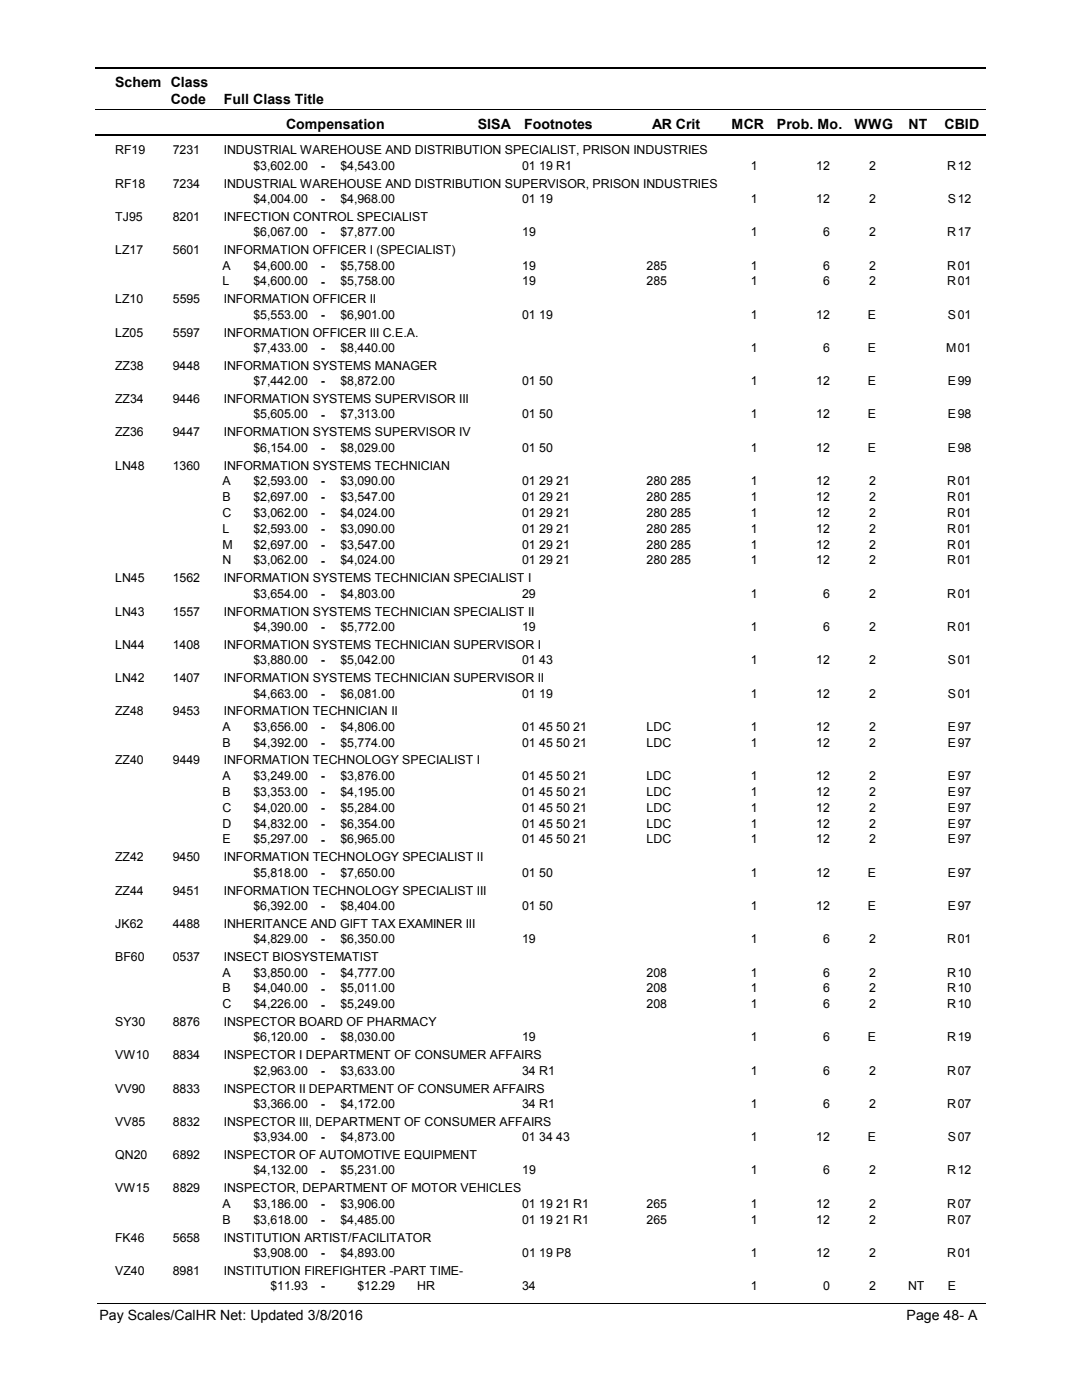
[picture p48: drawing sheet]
<svg xmlns="http://www.w3.org/2000/svg" width="216mm" height="279mm" viewBox="0 0 216 279" stroke-linecap="round" stroke-linejoin="round" font-family="sans-serif">
<defs><g id="words">
<g font-size="2.8">
<text x="23" y="17.3">Schem Class</text>
<text x="34.1" y="20.7">Code</text>
<text x="44.6" y="20.7">Full Class Title</text>
<text x="57.1" y="25.7">Compensation</text>
<text x="95.3" y="25.7">SISA</text>
<text x="104.6" y="25.7">Footnotes</text>
<text x="130.2" y="25.7">AR Crit</text>
<text x="146" y="25.7">MCR</text>
<text x="155.1" y="25.7">Prob. Mo.</text>
<text x="170.5" y="25.7">WWG</text>
<text x="181.3" y="25.7">NT</text>
<text x="188.5" y="25.7">CBID</text>
<text x="19.8" y="263.4">Pay Scales/CalHR Net: Updated 3/8/2016</text>
<text x="180.9" y="263.4">Page 48- A</text>
</g>
<g font-size="2.5">
<text x="23" y="30.8">RF19</text>
<text x="34.5" y="30.8">7231</text>
<text x="44.7" y="30.8">INDUSTRIAL WAREHOUSE AND DISTRIBUTION SPECIALIST, PRISON INDUSTRIES</text>
<text x="50.6" y="33.9">$3,602.00</text>
<text x="64" y="33.9">-</text>
<text x="67.9" y="33.9">$4,543.00</text>
<text x="104.2" y="33.9">01 19 R1</text>
<text x="149.8" y="33.9">1</text>
<text x="162.9" y="33.9">12</text>
<text x="173.5" y="33.9">2</text>
<text x="189" y="33.9">R</text>
<text x="191.1" y="33.9">12</text>
<text x="23" y="37.5">RF18</text>
<text x="34.5" y="37.5">7234</text>
<text x="44.7" y="37.5">INDUSTRIAL WAREHOUSE AND DISTRIBUTION SUPERVISOR, PRISON INDUSTRIES</text>
<text x="50.6" y="40.5">$4,004.00</text>
<text x="64" y="40.6">-</text>
<text x="67.9" y="40.5">$4,968.00</text>
<text x="104.2" y="40.5">01 19</text>
<text x="149.8" y="40.5">1</text>
<text x="162.9" y="40.5">12</text>
<text x="173.5" y="40.5">2</text>
<text x="189.2" y="40.5">S</text>
<text x="191.1" y="40.5">12</text>
<text x="23" y="44.1">TJ95</text>
<text x="34.5" y="44.1">8201</text>
<text x="44.7" y="44.1">INFECTION CONTROL SPECIALIST</text>
<text x="50.6" y="47.2">$6,067.00</text>
<text x="64" y="47.2">-</text>
<text x="67.9" y="47.2">$7,877.00</text>
<text x="104.2" y="47.2">19</text>
<text x="149.8" y="47.2">1</text>
<text x="164.3" y="47.2">6</text>
<text x="173.5" y="47.2">2</text>
<text x="189" y="47.2">R</text>
<text x="191.1" y="47.2">17</text>
<text x="23" y="50.7">LZ17</text>
<text x="34.5" y="50.7">5601</text>
<text x="44.4" y="53.8">A</text>
<text x="44.7" y="50.7">INFORMATION OFFICER I (SPECIALIST)</text>
<text x="50.6" y="53.8">$4,600.00</text>
<text x="64" y="53.8">-</text>
<text x="67.9" y="53.8">$5,758.00</text>
<text x="104.2" y="53.8">19</text>
<text x="129" y="53.8">285</text>
<text x="149.8" y="53.8">1</text>
<text x="164.3" y="53.8">6</text>
<text x="173.5" y="53.8">2</text>
<text x="189" y="53.8">R</text>
<text x="191.1" y="53.8">01</text>
<text x="44.4" y="57">L</text>
<text x="50.6" y="57">$4,600.00</text>
<text x="64" y="57">-</text>
<text x="67.9" y="57">$5,758.00</text>
<text x="104.2" y="57">19</text>
<text x="129" y="57">285</text>
<text x="149.8" y="57">1</text>
<text x="164.3" y="57">6</text>
<text x="173.5" y="57">2</text>
<text x="189" y="57">R</text>
<text x="191.1" y="57">01</text>
<text x="23" y="60.6">LZ10</text>
<text x="34.5" y="60.6">5595</text>
<text x="44.7" y="60.6">INFORMATION OFFICER II</text>
<text x="50.6" y="63.6">$5,553.00</text>
<text x="64" y="63.7">-</text>
<text x="67.9" y="63.6">$6,901.00</text>
<text x="104.2" y="63.6">01 19</text>
<text x="149.8" y="63.6">1</text>
<text x="162.9" y="63.6">12</text>
<text x="173.2" y="63.6">E</text>
<text x="189.2" y="63.6">S</text>
<text x="191.1" y="63.6">01</text>
<text x="23" y="67.2">LZ05</text>
<text x="34.5" y="67.2">5597</text>
<text x="44.7" y="67.2">INFORMATION OFFICER III C.E.A.</text>
<text x="50.6" y="70.2">$7,433.00</text>
<text x="64" y="70.3">-</text>
<text x="67.9" y="70.2">$8,440.00</text>
<text x="149.8" y="70.2">1</text>
<text x="164.3" y="70.2">6</text>
<text x="173.2" y="70.2">E</text>
<text x="188.8" y="70.2">M</text>
<text x="191.1" y="70.2">01</text>
<text x="23" y="73.8">ZZ38</text>
<text x="34.5" y="73.8">9448</text>
<text x="44.7" y="73.8">INFORMATION SYSTEMS MANAGER</text>
<text x="50.6" y="76.9">$7,442.00</text>
<text x="64" y="76.9">-</text>
<text x="67.9" y="76.9">$8,872.00</text>
<text x="104.2" y="76.9">01 50</text>
<text x="149.8" y="76.9">1</text>
<text x="162.9" y="76.9">12</text>
<text x="173.2" y="76.9">E</text>
<text x="189.2" y="76.9">E</text>
<text x="191.1" y="76.9">99</text>
<text x="23" y="80.5">ZZ34</text>
<text x="34.5" y="80.5">9446</text>
<text x="44.7" y="80.5">INFORMATION SYSTEMS SUPERVISOR III</text>
<text x="50.6" y="83.5">$5,605.00</text>
<text x="64" y="83.6">-</text>
<text x="67.9" y="83.5">$7,313.00</text>
<text x="104.2" y="83.5">01 50</text>
<text x="149.8" y="83.5">1</text>
<text x="162.9" y="83.5">12</text>
<text x="173.2" y="83.5">E</text>
<text x="189.2" y="83.5">E</text>
<text x="191.1" y="83.5">98</text>
<text x="23" y="87.1">ZZ36</text>
<text x="34.5" y="87.1">9447</text>
<text x="44.7" y="87.1">INFORMATION SYSTEMS SUPERVISOR IV</text>
<text x="23" y="93.7">LN48</text>
<text x="34.5" y="93.7">1360</text>
<text x="44.7" y="93.7">INFORMATION SYSTEMS TECHNICIAN</text>
<text x="50.6" y="90.1">$6,154.00</text>
<text x="64" y="90.2">-</text>
<text x="67.9" y="90.1">$8,029.00</text>
<text x="104.2" y="90.1">01 50</text>
<text x="149.8" y="90.1">1</text>
<text x="162.9" y="90.1">12</text>
<text x="173.2" y="90.1">E</text>
<text x="189.2" y="90.1">E</text>
<text x="191.1" y="90.1">98</text>
<text x="44.4" y="96.8">A</text>
<text x="44.4" y="100">B</text>
<text x="50.6" y="96.8">$2,593.00</text>
<text x="50.6" y="100">$2,697.00</text>
<text x="64" y="96.8">-</text>
<text x="64" y="100">-</text>
<text x="67.9" y="96.8">$3,090.00</text>
<text x="67.9" y="100">$3,547.00</text>
<text x="104.2" y="96.8">01 29 21</text>
<text x="104.2" y="100">01 29 21</text>
<text x="129" y="96.8">280 285</text>
<text x="129" y="100">280 285</text>
<text x="149.8" y="96.8">1</text>
<text x="149.8" y="100">1</text>
<text x="162.9" y="96.8">12</text>
<text x="162.9" y="100">12</text>
<text x="173.5" y="96.8">2</text>
<text x="173.5" y="100">2</text>
<text x="189" y="96.8">R</text>
<text x="189" y="100">R</text>
<text x="191.1" y="96.8">01</text>
<text x="191.1" y="100">01</text>
<text x="44.4" y="103.1">C</text>
<text x="44.4" y="106.3">L</text>
<text x="50.6" y="103.1">$3,062.00</text>
<text x="50.6" y="106.3">$2,593.00</text>
<text x="64" y="103.2">-</text>
<text x="64" y="106.3">-</text>
<text x="67.9" y="103.1">$4,024.00</text>
<text x="67.9" y="106.3">$3,090.00</text>
<text x="104.2" y="103.1">01 29 21</text>
<text x="104.2" y="106.3">01 29 21</text>
<text x="129" y="103.1">280 285</text>
<text x="129" y="106.3">280 285</text>
<text x="149.8" y="103.1">1</text>
<text x="149.8" y="106.3">1</text>
<text x="162.9" y="103.1">12</text>
<text x="162.9" y="106.3">12</text>
<text x="173.5" y="103.1">2</text>
<text x="173.5" y="106.3">2</text>
<text x="189" y="103.1">R</text>
<text x="189" y="106.3">R</text>
<text x="191.1" y="103.1">01</text>
<text x="191.1" y="106.3">01</text>
<text x="44.4" y="109.5">M</text>
<text x="44.4" y="112.7">N</text>
<text x="50.6" y="109.5">$2,697.00</text>
<text x="50.6" y="112.7">$3,062.00</text>
<text x="64" y="109.5">-</text>
<text x="64" y="112.7">-</text>
<text x="67.9" y="109.5">$3,547.00</text>
<text x="67.9" y="112.7">$4,024.00</text>
<text x="104.2" y="109.5">01 29 21</text>
<text x="104.2" y="112.7">01 29 21</text>
<text x="129" y="109.5">280 285</text>
<text x="129" y="112.7">280 285</text>
<text x="149.8" y="109.5">1</text>
<text x="149.8" y="112.7">1</text>
<text x="162.9" y="109.5">12</text>
<text x="162.9" y="112.7">12</text>
<text x="173.5" y="109.5">2</text>
<text x="173.5" y="112.7">2</text>
<text x="189" y="109.5">R</text>
<text x="189" y="112.7">R</text>
<text x="191.1" y="109.5">01</text>
<text x="191.1" y="112.7">01</text>
<text x="23" y="116.2">LN45</text>
<text x="34.5" y="116.2">1562</text>
<text x="44.7" y="116.2">INFORMATION SYSTEMS TECHNICIAN SPECIALIST I</text>
<text x="50.6" y="119.3">$3,654.00</text>
<text x="64" y="119.3">-</text>
<text x="67.9" y="119.3">$4,803.00</text>
<text x="104.2" y="119.3">29</text>
<text x="149.8" y="119.3">1</text>
<text x="164.3" y="119.3">6</text>
<text x="173.5" y="119.3">2</text>
<text x="189" y="119.3">R</text>
<text x="191.1" y="119.3">01</text>
<text x="23" y="122.9">LN43</text>
<text x="34.5" y="122.9">1557</text>
<text x="44.7" y="122.9">INFORMATION SYSTEMS TECHNICIAN SPECIALIST II</text>
<text x="50.6" y="125.9">$4,390.00</text>
<text x="64" y="126">-</text>
<text x="67.9" y="125.9">$5,772.00</text>
<text x="104.2" y="125.9">19</text>
<text x="149.8" y="125.9">1</text>
<text x="164.3" y="125.9">6</text>
<text x="173.5" y="125.9">2</text>
<text x="189" y="125.9">R</text>
<text x="191.1" y="125.9">01</text>
<text x="23" y="129.5">LN44</text>
<text x="34.5" y="129.5">1408</text>
<text x="44.7" y="129.5">INFORMATION SYSTEMS TECHNICIAN SUPERVISOR I</text>
<text x="23" y="136.2">LN42</text>
<text x="34.5" y="136.2">1407</text>
<text x="44.7" y="136.2">INFORMATION SYSTEMS TECHNICIAN SUPERVISOR II</text>
<text x="50.6" y="132.6">$3,880.00</text>
<text x="64" y="132.6">-</text>
<text x="67.9" y="132.6">$5,042.00</text>
<text x="104.2" y="132.6">01 43</text>
<text x="149.8" y="132.6">1</text>
<text x="162.9" y="132.6">12</text>
<text x="173.5" y="132.6">2</text>
<text x="189.2" y="132.6">S</text>
<text x="191.1" y="132.6">01</text>
<text x="23" y="142.8">ZZ48</text>
<text x="34.5" y="142.8">9453</text>
<text x="44.7" y="142.8">INFORMATION TECHNICIAN II</text>
<text x="50.6" y="139.2">$4,663.00</text>
<text x="64" y="139.2">-</text>
<text x="67.9" y="139.2">$6,081.00</text>
<text x="104.2" y="139.2">01 19</text>
<text x="149.8" y="139.2">1</text>
<text x="162.9" y="139.2">12</text>
<text x="173.5" y="139.2">2</text>
<text x="189.2" y="139.2">S</text>
<text x="191.1" y="139.2">01</text>
<text x="44.4" y="145.8">A</text>
<text x="44.4" y="149">B</text>
<text x="50.6" y="145.8">$3,656.00</text>
<text x="50.6" y="149">$4,392.00</text>
<text x="64" y="145.9">-</text>
<text x="64" y="149">-</text>
<text x="67.9" y="145.8">$4,806.00</text>
<text x="67.9" y="149">$5,774.00</text>
<text x="104.2" y="145.8">01 45 50 21</text>
<text x="104.2" y="149">01 45 50 21</text>
<text x="129" y="145.8">LDC</text>
<text x="129" y="149">LDC</text>
<text x="149.8" y="145.8">1</text>
<text x="149.8" y="149">1</text>
<text x="162.9" y="145.8">12</text>
<text x="162.9" y="149">12</text>
<text x="173.5" y="145.8">2</text>
<text x="173.5" y="149">2</text>
<text x="189.2" y="145.8">E</text>
<text x="189.2" y="149">E</text>
<text x="191.1" y="145.8">97</text>
<text x="191.1" y="149">97</text>
<text x="23" y="152.6">ZZ40</text>
<text x="34.5" y="152.6">9449</text>
<text x="44.4" y="155.6">A</text>
<text x="44.7" y="152.6">INFORMATION TECHNOLOGY SPECIALIST I</text>
<text x="50.6" y="155.6">$3,249.00</text>
<text x="64" y="155.7">-</text>
<text x="67.9" y="155.6">$3,876.00</text>
<text x="104.2" y="155.6">01 45 50 21</text>
<text x="129" y="155.6">LDC</text>
<text x="149.8" y="155.6">1</text>
<text x="162.9" y="155.6">12</text>
<text x="173.5" y="155.6">2</text>
<text x="189.2" y="155.6">E</text>
<text x="191.1" y="155.6">97</text>
<text x="44.4" y="158.8">B</text>
<text x="44.4" y="162">C</text>
<text x="50.6" y="158.8">$3,353.00</text>
<text x="50.6" y="162">$4,020.00</text>
<text x="64" y="158.9">-</text>
<text x="67.9" y="158.8">$4,195.00</text>
<text x="67.9" y="162">$5,284.00</text>
<text x="104.2" y="158.8">01 45 50 21</text>
<text x="104.2" y="162">01 45 50 21</text>
<text x="129" y="158.8">LDC</text>
<text x="129" y="162">LDC</text>
<text x="149.8" y="158.8">1</text>
<text x="149.8" y="162">1</text>
<text x="162.9" y="158.8">12</text>
<text x="162.9" y="162">12</text>
<text x="173.5" y="158.8">2</text>
<text x="173.5" y="162">2</text>
<text x="189.2" y="158.8">E</text>
<text x="189.2" y="162">E</text>
<text x="191.1" y="158.8">97</text>
<text x="191.1" y="162">97</text>
<text x="44.4" y="165.2">D</text>
<text x="50.6" y="165.2">$4,832.00</text>
<text x="64" y="162">-</text>
<text x="64" y="165.2">-</text>
<text x="67.9" y="165.2">$6,354.00</text>
<text x="104.2" y="165.2">01 45 50 21</text>
<text x="129" y="165.2">LDC</text>
<text x="149.8" y="165.2">1</text>
<text x="162.9" y="165.2">12</text>
<text x="173.5" y="165.2">2</text>
<text x="189.2" y="165.2">E</text>
<text x="191.1" y="165.2">97</text>
<text x="23" y="171.9">ZZ42</text>
<text x="34.5" y="171.9">9450</text>
<text x="44.4" y="168.3">E</text>
<text x="44.7" y="171.9">INFORMATION TECHNOLOGY SPECIALIST II</text>
<text x="50.6" y="168.3">$5,297.00</text>
<text x="64" y="168.4">-</text>
<text x="67.9" y="168.3">$6,965.00</text>
<text x="104.2" y="168.3">01 45 50 21</text>
<text x="129" y="168.3">LDC</text>
<text x="149.8" y="168.3">1</text>
<text x="162.9" y="168.3">12</text>
<text x="173.5" y="168.3">2</text>
<text x="189.2" y="168.3">E</text>
<text x="191.1" y="168.3">97</text>
<text x="23" y="178.6">ZZ44</text>
<text x="34.5" y="178.6">9451</text>
<text x="44.7" y="178.6">INFORMATION TECHNOLOGY SPECIALIST III</text>
<text x="50.6" y="175">$5,818.00</text>
<text x="64" y="175">-</text>
<text x="67.9" y="175">$7,650.00</text>
<text x="104.2" y="175">01 50</text>
<text x="149.8" y="175">1</text>
<text x="162.9" y="175">12</text>
<text x="173.2" y="175">E</text>
<text x="189.2" y="175">E</text>
<text x="191.1" y="175">97</text>
<text x="23" y="185.2">JK62</text>
<text x="34.5" y="185.2">4488</text>
<text x="44.7" y="185.2">INHERITANCE AND GIFT TAX EXAMINER III</text>
<text x="50.6" y="181.6">$6,392.00</text>
<text x="64" y="181.6">-</text>
<text x="67.9" y="181.6">$8,404.00</text>
<text x="104.2" y="181.6">01 50</text>
<text x="149.8" y="181.6">1</text>
<text x="162.9" y="181.6">12</text>
<text x="173.2" y="181.6">E</text>
<text x="189.2" y="181.6">E</text>
<text x="191.1" y="181.6">97</text>
<text x="23" y="191.8">BF60</text>
<text x="34.5" y="191.8">0537</text>
<text x="44.7" y="191.8">INSECT BIOSYSTEMATIST</text>
<text x="50.6" y="188.3">$4,829.00</text>
<text x="64" y="188.3">-</text>
<text x="67.9" y="188.3">$6,350.00</text>
<text x="104.2" y="188.3">19</text>
<text x="149.8" y="188.3">1</text>
<text x="164.3" y="188.3">6</text>
<text x="173.5" y="188.3">2</text>
<text x="189" y="188.3">R</text>
<text x="191.1" y="188.3">01</text>
<text x="44.4" y="194.9">A</text>
<text x="50.6" y="194.9">$3,850.00</text>
<text x="64" y="194.9">-</text>
<text x="67.9" y="194.9">$4,777.00</text>
<text x="129" y="194.9">208</text>
<text x="149.8" y="194.9">1</text>
<text x="164.3" y="194.9">6</text>
<text x="173.5" y="194.9">2</text>
<text x="189" y="194.9">R</text>
<text x="191.1" y="194.9">10</text>
<text x="44.4" y="198.1">B</text>
<text x="44.4" y="201.3">C</text>
<text x="50.6" y="198.1">$4,040.00</text>
<text x="50.6" y="201.3">$4,226.00</text>
<text x="64" y="198.1">-</text>
<text x="64" y="201.3">-</text>
<text x="67.9" y="198.1">$5,011.00</text>
<text x="67.9" y="201.3">$5,249.00</text>
<text x="129" y="198.1">208</text>
<text x="129" y="201.3">208</text>
<text x="149.8" y="198.1">1</text>
<text x="149.8" y="201.3">1</text>
<text x="164.3" y="198.1">6</text>
<text x="164.3" y="201.3">6</text>
<text x="173.5" y="198.1">2</text>
<text x="173.5" y="201.3">2</text>
<text x="189" y="198.1">R</text>
<text x="189" y="201.3">R</text>
<text x="191.1" y="198.1">10</text>
<text x="191.1" y="201.3">10</text>
<text x="23" y="204.8">SY30</text>
<text x="34.5" y="204.8">8876</text>
<text x="44.7" y="204.8">INSPECTOR BOARD OF PHARMACY</text>
<text x="50.6" y="207.9">$6,120.00</text>
<text x="64" y="207.9">-</text>
<text x="67.9" y="207.9">$8,030.00</text>
<text x="104.2" y="207.9">19</text>
<text x="149.8" y="207.9">1</text>
<text x="164.3" y="207.9">6</text>
<text x="173.2" y="207.9">E</text>
<text x="189" y="207.9">R</text>
<text x="191.1" y="207.9">19</text>
<text x="23" y="211.4">VW10</text>
<text x="34.5" y="211.4">8834</text>
<text x="44.7" y="211.4">INSPECTOR I DEPARTMENT OF CONSUMER AFFAIRS</text>
<text x="50.6" y="214.5">$2,963.00</text>
<text x="64" y="214.5">-</text>
<text x="67.9" y="214.5">$3,633.00</text>
<text x="104.2" y="214.5">34 R1</text>
<text x="149.8" y="214.5">1</text>
<text x="164.3" y="214.5">6</text>
<text x="173.5" y="214.5">2</text>
<text x="189" y="214.5">R</text>
<text x="191.1" y="214.5">07</text>
<text x="23" y="218.1">VV90</text>
<text x="34.5" y="218.1">8833</text>
<text x="44.7" y="218.1">INSPECTOR II DEPARTMENT OF CONSUMER AFFAIRS</text>
<text x="50.6" y="221.2">$3,366.00</text>
<text x="64" y="221.2">-</text>
<text x="67.9" y="221.2">$4,172.00</text>
<text x="104.2" y="221.2">34 R1</text>
<text x="149.8" y="221.2">1</text>
<text x="164.3" y="221.2">6</text>
<text x="173.5" y="221.2">2</text>
<text x="189" y="221.2">R</text>
<text x="191.1" y="221.2">07</text>
<text x="23" y="224.7">VV85</text>
<text x="34.5" y="224.7">8832</text>
<text x="44.7" y="224.7">INSPECTOR III, DEPARTMENT OF CONSUMER AFFAIRS</text>
<text x="50.6" y="227.8">$3,934.00</text>
<text x="64" y="227.8">-</text>
<text x="67.9" y="227.8">$4,873.00</text>
<text x="104.2" y="227.8">01 34 43</text>
<text x="149.8" y="227.8">1</text>
<text x="162.9" y="227.8">12</text>
<text x="173.2" y="227.8">E</text>
<text x="189.2" y="227.8">S</text>
<text x="191.1" y="227.8">07</text>
<text x="23" y="231.3">QN20</text>
<text x="34.5" y="231.3">6892</text>
<text x="44.7" y="231.3">INSPECTOR OF AUTOMOTIVE EQUIPMENT</text>
<text x="23" y="238">VW15</text>
<text x="34.5" y="238">8829</text>
<text x="44.7" y="238">INSPECTOR, DEPARTMENT OF MOTOR VEHICLES</text>
<text x="50.6" y="234.4">$4,132.00</text>
<text x="64" y="234.4">-</text>
<text x="67.9" y="234.4">$5,231.00</text>
<text x="104.2" y="234.4">19</text>
<text x="149.8" y="234.4">1</text>
<text x="164.3" y="234.4">6</text>
<text x="173.5" y="234.4">2</text>
<text x="189" y="234.4">R</text>
<text x="191.1" y="234.4">12</text>
<text x="44.4" y="241.1">A</text>
<text x="44.4" y="244.2">B</text>
<text x="50.6" y="241.1">$3,186.00</text>
<text x="50.6" y="244.2">$3,618.00</text>
<text x="64" y="241.1">-</text>
<text x="64" y="244.3">-</text>
<text x="67.9" y="241.1">$3,906.00</text>
<text x="67.9" y="244.2">$4,485.00</text>
<text x="104.2" y="241.1">01 19 21 R1</text>
<text x="104.2" y="244.2">01 19 21 R1</text>
<text x="129" y="241.1">265</text>
<text x="129" y="244.2">265</text>
<text x="149.8" y="241.1">1</text>
<text x="149.8" y="244.2">1</text>
<text x="162.9" y="241.1">12</text>
<text x="162.9" y="244.2">12</text>
<text x="173.5" y="241.1">2</text>
<text x="173.5" y="244.2">2</text>
<text x="189" y="241.1">R</text>
<text x="189" y="244.2">R</text>
<text x="191.1" y="241.1">07</text>
<text x="191.1" y="244.2">07</text>
<text x="23" y="247.8">FK46</text>
<text x="34.5" y="247.8">5658</text>
<text x="44.7" y="247.8">INSTITUTION ARTIST/FACILITATOR</text>
<text x="50.6" y="250.8">$3,908.00</text>
<text x="64" y="250.9">-</text>
<text x="67.9" y="250.8">$4,893.00</text>
<text x="104.2" y="250.8">01 19 P8</text>
<text x="149.8" y="250.8">1</text>
<text x="162.9" y="250.8">12</text>
<text x="173.5" y="250.8">2</text>
<text x="189" y="250.8">R</text>
<text x="191.1" y="250.8">01</text>
<text x="23" y="254.4">VZ40</text>
<text x="34.5" y="254.4">8981</text>
<text x="44.7" y="254.4">INSTITUTION FIREFIGHTER -PART TIME-</text>
<text x="54" y="257.5">$11.93</text>
<text x="64" y="257.5">-</text>
<text x="71.3" y="257.5">$12.29</text>
<text x="83.3" y="257.5">HR</text>
<text x="104.2" y="257.5">34</text>
<text x="149.8" y="257.5">1</text>
<text x="164.3" y="257.5">0</text>
<text x="173.5" y="257.5">2</text>
<text x="181.2" y="257.5">NT</text>
<text x="189.2" y="257.5">E</text>
</g>
</g></defs>
<path d="M19 13.5h177.7M19 27h177.7" fill="none" stroke="#000" stroke-width=".36"/>
<path d="M19 21.9h177.7" fill="none" stroke="#000" stroke-width=".2"/>
<g fill="#fff">
<path d="M46.8 31.3h16.3v3h-16.3z" fill-rule="evenodd"/>
<path d="M190.8 31.3h4.1v3h-4.1z" fill-rule="evenodd"/>
<path d="M46.8 37.9h16.3v3h-16.3z" fill-rule="evenodd"/>
<path d="M190.8 37.9h4.1v3h-4.1z" fill-rule="evenodd"/>
<path d="M46.8 44.5h16.3v3h-16.3z" fill-rule="evenodd"/>
<path d="M190.8 44.5h4.1v3h-4.1z" fill-rule="evenodd"/>
<path d="M46.8 51.2h16.3v3h-16.3z" fill-rule="evenodd"/>
<path d="M190.8 51.2h4.1v3h-4.1z" fill-rule="evenodd"/>
<path d="M46.8 54.4h16.3v2.9h-16.3z" fill-rule="evenodd"/>
<path d="M190.8 54.4h4.1v2.9h-4.1z" fill-rule="evenodd"/>
<path d="M46.8 61h16.3v3h-16.3z" fill-rule="evenodd"/>
<path d="M190.8 61h4.1v3h-4.1z" fill-rule="evenodd"/>
<path d="M46.8 67.6h16.3v3h-16.3z" fill-rule="evenodd"/>
<path d="M190.8 67.6h4.1v3h-4.1z" fill-rule="evenodd"/>
<path d="M46.8 74.3h16.3v3h-16.3z" fill-rule="evenodd"/>
<path d="M190.8 74.3h4.1v3h-4.1z" fill-rule="evenodd"/>
<path d="M46.8 80.9h16.3v3h-16.3z" fill-rule="evenodd"/>
<path d="M190.8 80.9h4.1v3h-4.1z" fill-rule="evenodd"/>
<path d="M46.8 87.5h16.3v3h-16.3z" fill-rule="evenodd"/>
<path d="M190.8 87.5h4.1v3h-4.1z" fill-rule="evenodd"/>
<path d="M46.8 94.2h16.3v3h-16.3z" fill-rule="evenodd"/>
<path d="M190.8 94.2h4.1v3h-4.1z" fill-rule="evenodd"/>
<path d="M46.8 97.3h16.3v3h-16.3z" fill-rule="evenodd"/>
<path d="M190.8 97.3h4.1v3h-4.1z" fill-rule="evenodd"/>
<path d="M46.8 100.5h16.3v3h-16.3z" fill-rule="evenodd"/>
<path d="M190.8 100.5h4.1v3h-4.1z" fill-rule="evenodd"/>
<path d="M46.8 103.7h16.3v3h-16.3z" fill-rule="evenodd"/>
<path d="M190.8 103.7h4.1v3h-4.1z" fill-rule="evenodd"/>
<path d="M46.8 106.9h16.3v3h-16.3z" fill-rule="evenodd"/>
<path d="M190.8 106.9h4.1v3h-4.1z" fill-rule="evenodd"/>
<path d="M46.8 110.1h16.3v2.9h-16.3z" fill-rule="evenodd"/>
<path d="M190.8 110.1h4.1v2.9h-4.1z" fill-rule="evenodd"/>
<path d="M46.8 116.7h16.3v3h-16.3z" fill-rule="evenodd"/>
<path d="M190.8 116.7h4.1v3h-4.1z" fill-rule="evenodd"/>
<path d="M46.8 123.3h16.3v3h-16.3z" fill-rule="evenodd"/>
<path d="M190.8 123.3h4.1v3h-4.1z" fill-rule="evenodd"/>
<path d="M46.8 130h16.3v2.9h-16.3z" fill-rule="evenodd"/>
<path d="M190.8 130h4.1v2.9h-4.1z" fill-rule="evenodd"/>
<path d="M46.8 136.6h16.3v3h-16.3z" fill-rule="evenodd"/>
<path d="M190.8 136.6h4.1v3h-4.1z" fill-rule="evenodd"/>
<path d="M46.8 143.2h16.3v3h-16.3z" fill-rule="evenodd"/>
<path d="M190.8 143.2h4.1v3h-4.1z" fill-rule="evenodd"/>
<path d="M46.8 146.4h16.3v3h-16.3z" fill-rule="evenodd"/>
<path d="M190.8 146.4h4.1v3h-4.1z" fill-rule="evenodd"/>
<path d="M46.8 153h16.3v3h-16.3z" fill-rule="evenodd"/>
<path d="M190.8 153h4.1v3h-4.1z" fill-rule="evenodd"/>
<path d="M46.8 156.2h16.3v3h-16.3z" fill-rule="evenodd"/>
<path d="M190.8 156.2h4.1v3h-4.1z" fill-rule="evenodd"/>
<path d="M46.8 159.4h16.3v3h-16.3z" fill-rule="evenodd"/>
<path d="M190.8 159.4h4.1v3h-4.1z" fill-rule="evenodd"/>
<path d="M46.8 162.6h16.3v2.9h-16.3z" fill-rule="evenodd"/>
<path d="M190.8 162.6h4.1v2.9h-4.1z" fill-rule="evenodd"/>
<path d="M46.8 165.7h16.3v3h-16.3z" fill-rule="evenodd"/>
<path d="M190.8 165.7h4.1v3h-4.1z" fill-rule="evenodd"/>
<path d="M46.8 172.4h16.3v3h-16.3z" fill-rule="evenodd"/>
<path d="M190.8 172.4h4.1v3h-4.1z" fill-rule="evenodd"/>
<path d="M46.8 179h16.3v3h-16.3z" fill-rule="evenodd"/>
<path d="M190.8 179h4.1v3h-4.1z" fill-rule="evenodd"/>
<path d="M46.8 185.6h16.3v3h-16.3z" fill-rule="evenodd"/>
<path d="M190.8 185.6h4.1v3h-4.1z" fill-rule="evenodd"/>
<path d="M46.8 192.3h16.3v3h-16.3z" fill-rule="evenodd"/>
<path d="M190.8 192.3h4.1v3h-4.1z" fill-rule="evenodd"/>
<path d="M46.8 195.5h16.3v2.9h-16.3z" fill-rule="evenodd"/>
<path d="M190.8 195.5h4.1v2.9h-4.1z" fill-rule="evenodd"/>
<path d="M46.8 198.6h16.3v3h-16.3z" fill-rule="evenodd"/>
<path d="M190.8 198.6h4.1v3h-4.1z" fill-rule="evenodd"/>
<path d="M46.8 205.2h16.3v3h-16.3z" fill-rule="evenodd"/>
<path d="M190.8 205.2h4.1v3h-4.1z" fill-rule="evenodd"/>
<path d="M46.8 211.9h16.3v3h-16.3z" fill-rule="evenodd"/>
<path d="M190.8 211.9h4.1v3h-4.1z" fill-rule="evenodd"/>
<path d="M46.8 218.6h16.3v2.9h-16.3z" fill-rule="evenodd"/>
<path d="M190.8 218.6h4.1v2.9h-4.1z" fill-rule="evenodd"/>
<path d="M46.8 225.2h16.3v2.9h-16.3z" fill-rule="evenodd"/>
<path d="M190.8 225.2h4.1v2.9h-4.1z" fill-rule="evenodd"/>
<path d="M46.8 231.8h16.3v3h-16.3z" fill-rule="evenodd"/>
<path d="M190.8 231.8h4.1v3h-4.1z" fill-rule="evenodd"/>
<path d="M46.8 238.5h16.3v2.9h-16.3z" fill-rule="evenodd"/>
<path d="M190.8 238.5h4.1v2.9h-4.1z" fill-rule="evenodd"/>
<path d="M46.8 241.6h16.3v3h-16.3z" fill-rule="evenodd"/>
<path d="M190.8 241.6h4.1v3h-4.1z" fill-rule="evenodd"/>
<path d="M46.8 248.2h16.3v3h-16.3z" fill-rule="evenodd"/>
<path d="M190.8 248.2h4.1v3h-4.1z" fill-rule="evenodd"/>
<path d="M46.8 254.9h16.3v3h-16.3z" fill-rule="evenodd"/>
<path d="M190.8 254.9h4.1v3h-4.1z" fill-rule="evenodd"/>
</g>
<path d="M19.5 260.1h177.2" fill="none" stroke="#000" stroke-width=".2"/>
<use href="#words"/>
</svg>
